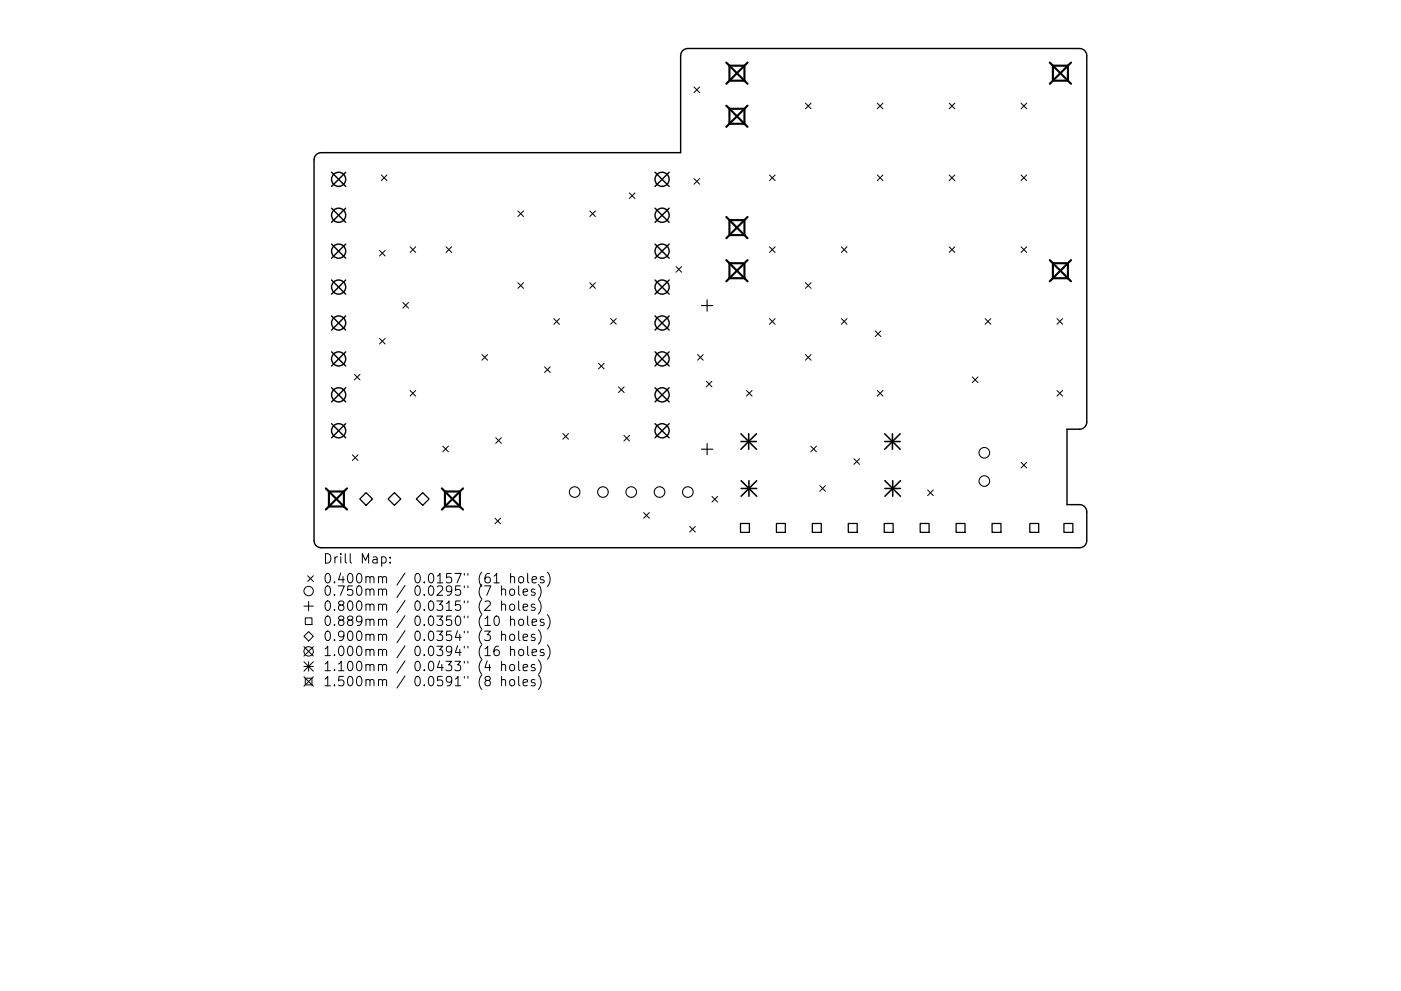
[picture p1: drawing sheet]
<svg xmlns="http://www.w3.org/2000/svg" width="297mm" height="210mm" viewBox="0 0 297 210" stroke-linecap="round" stroke-linejoin="round" font-family="sans-serif">
<defs><g id="words">
<g font-size="2.8">
<text x="68.4" y="119.6">Drill Map:</text>
<text x="68.4" y="123.8">0.400mm / 0.0157&quot; (61 holes)</text>
<text x="68.4" y="126.4">0.750mm / 0.0295&quot; (7 holes)</text>
<text x="68.4" y="129.6">0.800mm / 0.0315&quot; (2 holes)</text>
<text x="68.4" y="132.8">0.889mm / 0.0350&quot; (10 holes)</text>
<text x="68.4" y="136">0.900mm / 0.0354&quot; (3 holes)</text>
<text x="68.4" y="139.2">1.000mm / 0.0394&quot; (16 holes)</text>
<text x="68.4" y="142.4">1.100mm / 0.0433&quot; (4 holes)</text>
<text x="68.4" y="145.6">1.500mm / 0.0591&quot; (8 holes)</text>
</g>
</g></defs>
<g fill="none" stroke="#000" stroke-width=".3">
<path d="M67 32.8l.5-.3 .6-.1h76.2v-20.6a1.52 1.52 0 0 1 1.5-1.5h83.1a1.52 1.52 0 0 1 1.5 1.5v77.7a1.52 1.52 0 0 1-1.5 1.6h-2.7v16h2.7a1.52 1.52 0 0 1 1.5 1.5v6.1a1.52 1.52 0 0 1-1.5 1.5h-160.8a1.52 1.52 0 0 1-1.5-1.5v-80.8l.1-.6zM70.3 36.5l3 3M73.3 36.5l-3 3M138.9 36.5l3 3M141.9 36.5l-3 3M70.3 44.2l3 3M70.3 51.8l3 3M70.3 59.4l3 3M73.3 44.2l-3 3M73.3 51.8l-3 3M73.3 59.4l-3 3M138.9 44.2l3 3"/>
<path d="M138.9 51.8l3 3M138.9 59.4l3 3M141.9 44.2l-3 3M141.9 51.8l-3 3M141.9 59.4l-3 3M70.3 67l3 3M70.3 74.6l3 3M73.3 67l-3 3M73.3 74.6l-3 3M138.9 67l3 3M138.9 74.6l3 3M141.9 67l-3 3"/>
<path d="M141.9 74.6l-3 3M70.3 82.3l3 3M70.3 89.9l3 3M73.3 82.3l-3 3M73.3 89.9l-3 3M138.9 82.3l3 3M138.9 89.9l3 3M141.9 82.3l-3 3M141.9 89.9l-3 3"/>
<circle cx="71.8" cy="38" r="1.5"/>
<circle cx="140.4" cy="38" r="1.5"/>
<circle cx="71.8" cy="53.3" r="1.5"/>
<circle cx="71.8" cy="45.7" r="1.5"/>
<circle cx="140.4" cy="45.7" r="1.5"/>
<circle cx="140.4" cy="53.3" r="1.5"/>
<circle cx="71.8" cy="68.5" r="1.5"/>
<circle cx="71.8" cy="60.9" r="1.5"/>
<circle cx="71.8" cy="76.1" r="1.5"/>
<circle cx="140.4" cy="76.1" r="1.5"/>
<circle cx="140.4" cy="60.9" r="1.5"/>
<circle cx="140.4" cy="68.5" r="1.5"/>
<circle cx="71.8" cy="91.4" r="1.5"/>
<circle cx="71.8" cy="83.8" r="1.5"/>
<circle cx="140.4" cy="83.8" r="1.5"/>
<circle cx="140.4" cy="91.4" r="1.5"/>
</g>
<g fill="none" stroke="#000" stroke-width=".21">
<path d="M147.1 18.5l1.2 1.2M148.3 18.5l-1.2 1.2M80.8 37.1l1.2 1.2M82 37.1l-1.2 1.2M147.1 37.9l1.2 1.2M148.3 37.9l-1.2 1.2M163.1 37.1l1.2 1.2M164.3 37.1l-1.2 1.2M170.8 21.9l1.2 1.2M172 21.9l-1.2 1.2M186 37.1l1.2 1.2M186 21.9l1.2 1.2"/>
<path d="M187.2 37.1l-1.2 1.2M187.2 21.9l-1.2 1.2M201.2 37.1l1.2 1.2M201.2 21.9l1.2 1.2M202.4 21.9l-1.2 1.2M202.4 37.1l-1.2 1.2M216.5 21.9l1.2 1.2M216.5 37.1l1.2 1.2M217.7 21.9l-1.2 1.2M217.7 37.1l-1.2 1.2M80.5 53.1l1.2 1.2M81.7 53.1l-1.2 1.2"/>
<path d="M86.9 52.4l1.2 1.2M88.1 52.4l-1.2 1.2M94.6 52.4l1.2 1.2M95.8 52.4l-1.2 1.2M109.8 44.7l1.2 1.2M109.8 60l1.2 1.2M111 44.7l-1.2 1.2M111 60l-1.2 1.2M125 44.7l1.2 1.2M125 60l1.2 1.2M126.2 44.7l-1.2 1.2M126.2 60l-1.2 1.2"/>
<path d="M133.4 40.9l1.2 1.2M134.6 40.9l-1.2 1.2M143.3 56.6l1.2 1.2M144.5 56.6l-1.2 1.2M163.1 52.4l1.2 1.2M164.3 52.4l-1.2 1.2M170.8 60l1.2 1.2M172 60l-1.2 1.2M178.4 52.4l1.2 1.2M179.6 52.4l-1.2 1.2M201.2 52.4l1.2 1.2M202.4 52.4l-1.2 1.2"/>
<path d="M216.5 52.4l1.2 1.2M217.7 52.4l-1.2 1.2M75.1 79.4l1.2 1.2M76.3 79.4l-1.2 1.2M80.5 71.8l1.2 1.2M81.7 71.8l-1.2 1.2M85.4 64.2l1.2 1.2M86.6 64.2l-1.2 1.2M102.2 75.2l1.2 1.2M103.4 75.2l-1.2 1.2M115.5 77.8l1.2 1.2M116.7 77.8l-1.2 1.2"/>
<path d="M117.4 67.6l1.2 1.2M118.6 67.6l-1.2 1.2M126.9 77.1l1.2 1.2M128.1 77.1l-1.2 1.2M129.5 67.6l1.2 1.2M130.7 67.6l-1.2 1.2M147.9 75.2l1.2 1.2M149.1 75.2l-1.2 1.2M163.1 67.6l1.2 1.2M164.3 67.6l-1.2 1.2M170.8 75.2l1.2 1.2M172 75.2l-1.2 1.2"/>
<path d="M178.4 67.6l1.2 1.2M179.6 67.6l-1.2 1.2M185.6 70.2l1.2 1.2M186.8 70.2l-1.2 1.2M206.1 80l1.2 1.2M207.3 80l-1.2 1.2M208.9 67.6l1.2 1.2M210.1 67.6l-1.2 1.2M224.1 67.6l1.2 1.2M225.3 67.6l-1.2 1.2M74.7 96.5l1.2 1.2M75.9 96.5l-1.2 1.2"/>
<path d="M86.9 82.8l1.2 1.2M88.1 82.8l-1.2 1.2M93.9 94.7l1.2 1.2M95.1 94.7l-1.2 1.2M105.1 92.9l1.2 1.2M106.3 92.9l-1.2 1.2M119.3 92l1.2 1.2M120.5 92l-1.2 1.2M131.1 82.1l1.2 1.2M132.3 92.4l1.2 1.2M132.3 82.1l-1.2 1.2M133.5 92.4l-1.2 1.2"/>
<path d="M149.8 80.9l1.2 1.2M151 80.9l-1.2 1.2M158.3 82.8l1.2 1.2M159.5 82.8l-1.2 1.2M171.9 94.7l1.2 1.2M173.1 94.7l-1.2 1.2M181 97.3l1.2 1.2M182.2 97.3l-1.2 1.2M186 82.8l1.2 1.2M187.2 82.8l-1.2 1.2M216.5 98.1l1.2 1.2M217.7 98.1l-1.2 1.2"/>
<path d="M224.1 82.8l1.2 1.2M225.3 82.8l-1.2 1.2M80.9 118.2l.6-.1 .4 .4v.6l-.2 .3h-.8M82.7 119.3v.2M82.7 118.2v.2M104.9 109.9l1.2 1.2M106.1 109.9l-1.2 1.2M136.5 108.8l1.2 1.2M137.7 108.8l-1.2 1.2M146.2 111.7l1.2 1.2M147.4 111.7l-1.2 1.2M150.9 105.3l1.2 1.2"/>
<path d="M152.1 105.3l-1.2 1.2M173.8 103l1.2 1.2M175 103l-1.2 1.2M196.7 103.9l1.2 1.2M197.9 103.9l-1.2 1.2M64.4 135l1-1 1 1-1 1zM64.4 128.6h2M64.4 137.2l2 2M64.7 131.1h1.4v1.4h-1.4zM65.2 122.2l1.2 1.2M65.4 127.6v2M66.4 122.2l-1.2 1.2"/>
<path d="M66.4 137.2l-2 2M104.7 123.7h1.2M104.9 130.9l.5-.2a1.25 1.25 0 0 1 0 2l-.4-.1-.2-.3-.1-.8zM105.7 137.1a.79 .79 0 0 0-1 .9v.7l.2 .3 .6 .1 .3-.2 .1-.7-.2-.2-.6-.1-.4 .3M106.3 125.2a.5 .5 0 0 1 .9 .1v1M106.3 128.4a.5 .5 0 0 1 .9 .1v1M106.3 134.8a.5 .5 0 0 1 .9 .1v1M106.3 124.3v2M106.3 127.5v2M106.3 133.9v2M108.2 128.4l.2-.2 .6 .2 .1 .7-.2 .3-.5 .1-.2-.2zM108.2 134.8l.2-.2 .5 .1 .2 .3v.5a.54 .54 0 0 1-.5 .4 .54 .54 0 0 1-.5-.4z"/>
<path d="M108.3 122.5l.2-.2 .5 .1 .1 1.3M108.3 125.1l.4-.1 .4 .4v.5l-.4 .4-.4-.1-.2-.3v-.5zM108.3 131.6l.2-.2 .5 .1 .1 1.2M108.3 138l.2-.2 .5 .1 .1 1.2M108.3 121.7v2M108.3 130.7v2M108.3 137.1v2M110 124.3v1.7l.3 .3M110 127.5v1.7l.3 .3M110 133.9v1.7l.3 .3M110.1 122.5a.54 .54 0 0 1 .5-.2 .54 .54 0 0 1 .4 .4v.6a.54 .54 0 0 1-.5 .4 .54 .54 0 0 1-.5-.4zM110.1 131.6a.54 .54 0 0 1 .5-.2 .54 .54 0 0 1 .4 .4l-.1 .7a.54 .54 0 0 1-.5 .2 .54 .54 0 0 1-.4-.4z"/>
<path d="M110.2 137.9l.1-.1a.54 .54 0 0 1 .7 .4l-.1 .7a.54 .54 0 0 1-.5 .2 .54 .54 0 0 1-.4-.4v-.5zM110.9 125.6l1-.2-.1-.3-.6-.1-.3 .3 .1 .9h.8M110.9 128.8l1-.2-.1-.3-.6-.1-.3 .3 .1 .9h.8M110.9 135.2l1-.2-.1-.3-.6-.1-.3 .3 .1 .9h.8M111.9 121.7v1.7l.3 .3M111.9 130.7v1.7l.3 .3M111.9 137.1v1.7l.3 .3M112.8 123l1-.2-.1-.4-.6-.1-.3 .3 .1 1h.8M112.8 132l1-.2-.1-.3-.6-.1-.3 .3 .1 .9h.8M112.8 138.4l1-.2-.1-.3-.6-.1-.3 .3 .1 .9h.8M113.4 125.1l-.5-.1-.3 .3 .1 .2 .7 .2v.5h-.8M113.4 128.3l-.5-.1-.3 .3 .1 .2 .7 .2v.5h-.8"/>
<path d="M113.4 134.7l-.5-.1-.3 .3 .1 .2 .7 .2v.5h-.8M114.2 124a2.29 2.29 0 0 1 0 3.1M114.2 127.2a2.29 2.29 0 0 1 0 3.1M114.2 133.6a2.29 2.29 0 0 1 0 3.1M115.3 122.4l-.5-.1-.3 .3 .1 .3 .7 .2v.5h-.8M115.3 131.5l-.5-.1-.3 .3 .1 .2 .7 .2v.5h-.8M115.3 137.9l-.5-.1-.3 .3 .1 .2 .7 .2v.5h-.8M116.1 121.4a2.29 2.29 0 0 1 0 3M116.1 130.4a2.29 2.29 0 0 1 0 3.1M116.1 136.8a2.29 2.29 0 0 1 0 3.1M64.4 140.4l2 2M64.4 141.4h2"/>
<path d="M64.4 143.6l2 2M64.7 143.9h1.4v1.4h-1.4zM65.4 140.4v2M66.4 140.4l-2 2M66.4 143.6l-2 2M106.3 141.2a.5 .5 0 0 1 .9 .1v1M106.3 144.4a.5 .5 0 0 1 .9 .1v1M106.3 140.3v2M106.3 143.5v2M108.2 144.4l.2-.2 .6 .2 .1 .7-.2 .3-.5 .1-.2-.2zM108.3 141.1l.4-.1 .4 .4v.5l-.4 .4-.4-.1-.2-.3v-.5zM110 140.3v1.7l.3 .3"/>
<path d="M110 143.5v1.7l.3 .3M110.9 141.6l1-.2-.1-.3-.6-.1-.3 .3 .1 .9h.8M110.9 144.8l1-.2-.1-.3-.6-.1-.3 .3 .1 .9h.8M113.4 141.1l-.5-.1-.3 .3 .1 .2 .7 .2v.5h-.8M113.4 144.3l-.5-.1-.3 .3 .1 .2 .7 .2v.5h-.8M114.2 140a2.29 2.29 0 0 1 0 3.1M114.2 143.2a2.29 2.29 0 0 1 0 3.1"/>
<circle cx="65.4" cy="125.4" r="1"/>
<circle cx="65.4" cy="138.2" r="1"/>
</g>
<g fill="none" stroke="#000" stroke-width=".23">
<circle cx="208.7" cy="96.1" r="1.12"/>
<circle cx="121.8" cy="104.4" r="1.12"/>
<circle cx="127.8" cy="104.4" r="1.12"/>
<circle cx="133.8" cy="104.4" r="1.12"/>
<circle cx="139.8" cy="104.4" r="1.12"/>
<circle cx="145.8" cy="104.4" r="1.12"/>
<circle cx="208.7" cy="102.1" r="1.12"/>
</g>
<path d="M148.7 64.8h2.4M149.9 63.6v2.4M148.7 95.3h2.4M149.9 94.1v2.4" fill="none" stroke="#000" stroke-width=".24"/>
<g fill="none" stroke="#000" stroke-width=".27">
<path d="M76.3 105.9l1.3-1.4 1.4 1.4-1.4 1.3zM82.3 105.9l1.3-1.4 1.4 1.4-1.4 1.3zM88.3 105.9l1.3-1.4 1.4 1.4-1.4 1.3zM157 111.1h1.9v1.8h-1.9zM164.6 111.1h1.9v1.8h-1.9zM172.2 111.1h1.9v1.8h-1.9zM179.9 111.1h1.8v1.8h-1.8zM187.5 111.1h1.9v1.8h-1.9zM195.1 111.1h1.9v1.8h-1.9zM202.7 111.1h1.9v1.8h-1.9zM210.3 111.1h1.9v1.8h-1.9zM218.3 111.1h1.9v1.8h-1.9z"/>
<path d="M225.6 111.1h1.9v1.8h-1.9z"/>
</g>
<g fill="none" stroke="#000" stroke-width=".33">
<path d="M157.1 92l3.3 3.3M157.1 93.7h3.3M158.7 92v3.3M160.4 92l-3.3 3.3M187.6 93.7h3.3M187.6 92l3.3 3.3M189.2 92v3.3M190.9 92l-3.3 3.3M157.1 102l3.3 3.3M157.1 103.6h3.3M158.8 102v3.3M160.4 102l-3.3 3.3"/>
<path d="M187.6 103.6h3.3M187.6 102l3.3 3.3M189.3 102v3.3M190.9 102l-3.3 3.3"/>
</g>
<g fill="none" stroke="#000" stroke-width=".45">
<path d="M154 13.3l4.5 4.5M154.7 13.9h3.1v3.2h-3.1zM158.5 13.3l-4.5 4.5M222.6 13.3l4.5 4.5M223.2 13.9h3.2v3.2h-3.2zM227.1 13.3l-4.5 4.5M154 22.4l4.5 4.5M154.7 23.1h3.1v3.2h-3.1zM158.5 22.4l-4.5 4.5M154 46l4.5 4.5M154 55.2l4.5 4.5M154.7 46.7h3.1v3.2h-3.1z"/>
<path d="M154.7 55.8h3.1v3.2h-3.1zM158.5 46l-4.5 4.5M158.5 55.2l-4.5 4.5M222.6 55.2l4.5 4.5M223.2 55.8h3.2v3.2h-3.2zM227.1 55.2l-4.5 4.5M69.1 103.6l4.5 4.5M69.7 104.3h3.2v3.2h-3.2zM73.6 103.6l-4.5 4.5M93.7 103.6l4.5 4.5M94.3 104.3h3.2v3.2h-3.2zM98.2 103.6l-4.5 4.5"/>
</g>
<use href="#words"/>
</svg>
